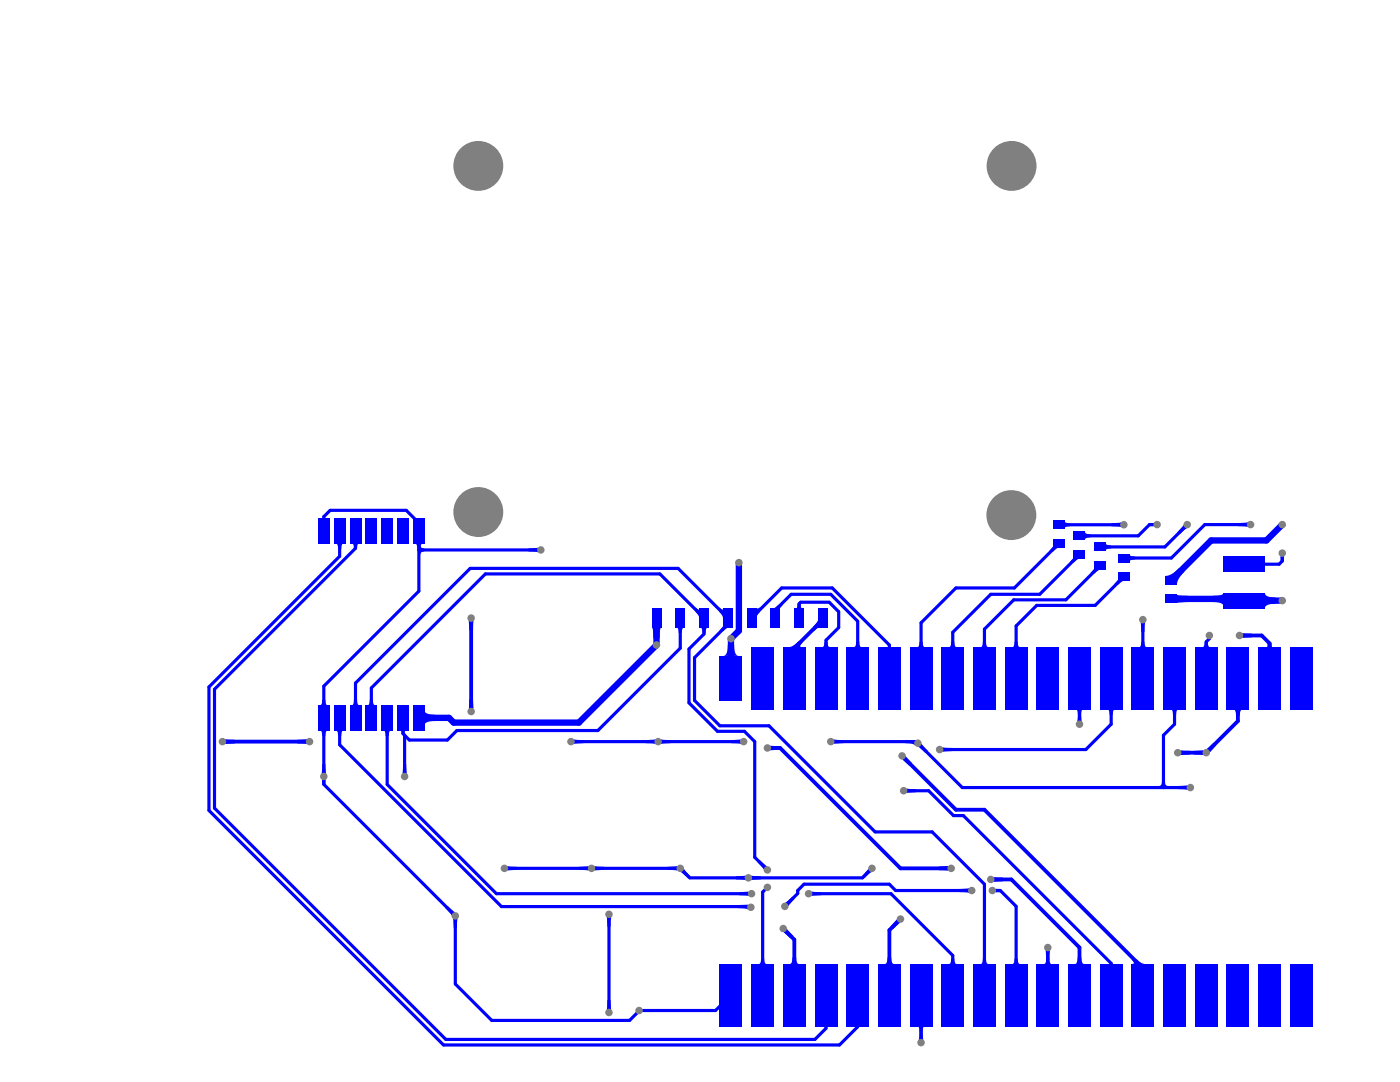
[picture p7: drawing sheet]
<svg xmlns="http://www.w3.org/2000/svg" width="279mm" height="216mm" viewBox="0 0 279 216" stroke-linecap="round" stroke-linejoin="round" font-family="sans-serif">
<g fill="#00f">
<path d="M67 145.8h1.6a.84 .84 0 0 0-.5 1h-.6v-.4a.59 .59 0 0 0-.5-.6z"/>
<path d="M67 108.5h1.6a.84 .84 0 0 0-.5 1h-.6v-.3a.59 .59 0 0 0-.5-.7z"/>
<path d="M73.8 139.6h.6v.4a.6 .6 0 0 0 .5 .7h-1.6a.84 .84 0 0 0 .5-1.1z"/>
<path d="M70.6 139.6h.7v.4a.6 .6 0 0 0 .4 .7h-1.5a.84 .84 0 0 0 .4-1.1z"/>
<path d="M70.3 108.5h1.3l-.2 .2-.1 .7h-.7a.84 .84 0 0 0-.3-.9z"/>
<path d="M76.5 145.8h1.6a.84 .84 0 0 0-.5 1h-.6l-.1-.4a.59 .59 0 0 0-.4-.6z"/>
<path d="M83.9 108.8a.62 .62 0 0 0 .8 .6v.7a.62 .62 0 0 0-.8 .6l-.6-1z"/>
<path d="M82.8 108.5h1.6a.84 .84 0 0 0-.5 1h-.6v-.3a.59 .59 0 0 0-.5-.7z"/>
<path d="M93.6 139.5h.8l.1 1.9h-1z"/>
<path d="M93.5 123.9h1l-.1 1.9h-.8z"/>
<path d="M105.5 109.4l1.9-.2v1l-1.9-.1z"/>
<path d="M121.2 199.6h.7l.1 1.9h-1z"/>
<path d="M144.3 124.4l1.4 .8a1.06 1.06 0 0 0-1 .4l-.4 .4-.8-.2 .8-.9 .1-.3z"/>
<path d="M147.5 180.6l1.8-.1v1a2.91 2.91 0 0 0-2-.3z"/>
<path d="M146.9 174.8l1.9-.1v1l-1.9-.2z"/>
<path d="M151.9 191.3h.6v.4a.6 .6 0 0 0 .5 .6h-1.6a.84 .84 0 0 0 .5-1z"/>
<path d="M151.2 172.1l.4-.5 1.5 1.2-.7 .7z"/>
<path d="M153.7 148.8l1.9 .1v.7l-1.9 .1z"/>
<path d="M158.1 191.1h.8a1.01 1.01 0 0 0 .6 1.2h-1.9a1.01 1.01 0 0 0 .5-1.2z"/>
<path d="M156.4 186l.7-.7 1.2 1.4-.5 .6z"/>
<path d="M156.7 180.1l1.5-1.2 .4 .4-1.2 1.5z"/>
<path d="M159.2 120.5h.6a.86 .86 0 0 0 .3 .9h-1.3l.3-.2z"/>
<path d="M163.3 123.2l.7 2-.2-.2-.3 .1-1.1 .9v-1a2.02 2.02 0 0 0 .9-1.8z"/>
<path d="M177.1 191.1h.8a1.01 1.01 0 0 0 .5 1.2h-1.9a1.01 1.01 0 0 0 .6-1.2z"/>
<path d="M183.5 205.6h.6l.2 1.9h-1z"/>
<path d="M183 204.8h1.6a.84 .84 0 0 0-.5 1h-.6v-.3a.59 .59 0 0 0-.5-.7z"/>
<path d="M183.2 149l.7-.6 1.3 1.4-.5 .5z"/>
<path d="M189.8 191.3h.7v.4a.6 .6 0 0 0 .4 .6h-1.5a.84 .84 0 0 0 .4-1z"/>
<path d="M188.1 149.1l1.9 .1v.7l-1.9 .1z"/>
<path d="M191.5 177.4l1.9-.2v1l-1.9-.2z"/>
<path d="M198.7 177.3l.9 .1v.6h-.9z"/>
<path d="M198.3 175l1.9 .1v.8l-1.9 .1z"/>
<path d="M202.5 191.3h.6v.4a.6 .6 0 0 0 .5 .6h-1.6a.84 .84 0 0 0 .5-1z"/>
<path d="M208.6 189.6h1l-.2 1.9h-.6z"/>
<path d="M208.8 191.3h.6v.4a.6 .6 0 0 0 .5 .6h-1.6a.84 .84 0 0 0 .5-1z"/>
<path d="M210.2 108.4l1.4 .9a1.01 1.01 0 0 0-1.1 .4l-.4 .4-.6-.2 .7-1z"/>
<path d="M215.1 191.1h.7a1.01 1.01 0 0 0 .6 1.2h-1.9a1.01 1.01 0 0 0 .6-1.2z"/>
<path d="M214.6 141.6h1.6a.84 .84 0 0 0-.4 1h-.7v-.4a.59 .59 0 0 0-.5-.6z"/>
<path d="M214.3 110.6l1.4 .9a1.01 1.01 0 0 0-1.1 .4l-.3 .4-.7-.2 .7-1z"/>
<path d="M212.4 103.9a.84 .84 0 0 0 1.1 .5v.6h-.4a.6 .6 0 0 0-.7 .5z"/>
<path d="M220.7 108.3a.84 .84 0 0 0 1 .5v.6l-.4 .1a.6 .6 0 0 0-.6 .4z"/>
<path d="M223.2 115.1l1.3 .8a1.01 1.01 0 0 0-1 .4l-.4 .4-.7-.2 .8-.9z"/>
<path d="M225.4 110.6a.84 .84 0 0 0 1.1 .4v.7h-.4a.6 .6 0 0 0-.7 .4z"/>
<path d="M221.8 104.4l1.9-.2v1l-1.9-.2z"/>
<path d="M227.6 124.2h1l-.2 1.9h-.6z"/>
<path d="M229.4 104.4h.9v.6h-.9z"/>
<path d="M233.6 141.6h1.6a.84 .84 0 0 0-.5 1h-.6v-.4a.59 .59 0 0 0-.5-.6z"/>
<path d="M232.7 114.9a3.9 3.9 0 0 0 2.6-1.5l1.1 .6a4.2 4.2 0 0 0-1.5 2.6z"/>
<path d="M236.2 104.7l.7 .7-1.5 1.2-.4-.4z"/>
<path d="M238.3 149.8l1.9-.1v1l-1.9-.1z"/>
<path d="M242.1 118.9l1.6-.2 .4-.2 .1-.2v2.8a1.19 1.19 0 0 0-1.4-.9l-.7-.1z"/>
<path d="M247.9 126.3l1.9 .1v.8l-1.9 .1z"/>
<path d="M247.1 104.4l1.9-.2v1l-1.9-.2z"/>
<path d="M253 128.4h.8l.1 .7h-1.1z"/>
<path d="M252.4 118.3a1.18 1.18 0 0 0 1.4 .9h.8v1.3a2.08 2.08 0 0 0-2.2 .7v.2z"/>
<path d="M255.6 111h.7l-.1 .9h-.6z"/>
<path d="M45 147.5l1.8 .1v.8l-1.8 .1z"/>
<path d="M80.4 152.5h.7l.1 1.9h-.9z"/>
<path d="M90.4 183.3h1l-.2 1.9h-.6z"/>
<path d="M101.2 172.8l1.9 .2v.6l-1.9 .2z"/>
<path d="M115.6 173l1.9-.2v1l-1.9-.2z"/>
<path d="M118.6 172.8l1.9 .2v.6l-1.9 .2z"/>
<path d="M121 183h1l-.1 1.9h-.7z"/>
<path d="M133.3 173l1.9-.2v1l-1.9-.2z"/>
<path d="M131.9 147.5l1.9 .2v.6l-1.9 .2z"/>
<path d="M135.8 174l.7-.7 1.2 1.5-.4 .4z"/>
<path d="M138.8 121.2l.6 .4 .2-.2v2.1l-.2-.7-.6-.7z"/>
<path d="M143.5 121.2l.6 .4 .2-.2v2.1l-.2-.7-.6-.7z"/>
<path d="M147.5 178l1.9-.2v1l-1.9-.2z"/>
<path d="M145.9 147.7l1.9-.2v1l-1.9-.2z"/>
<path d="M157.4 129.1a3 3 0 0 0 2-1.2l.8 .3-.3 .3a.31 .31 0 0 0-.2 .4 .31 .31 0 0 0 .4 .2z"/>
<path d="M161.9 177.8l1.9 .2v.6l-1.9 .2z"/>
<path d="M164.5 128h.7v.4a.6 .6 0 0 0 .4 .7h-1.5a.85 .85 0 0 0 .4-1.1z"/>
<path d="M166.4 147.5l1.9 .2v.6l-1.9 .2z"/>
<path d="M173.3 173.3l.7 .7-1.5 1.2-.5-.4z"/>
<path d="M179 183.4l.7 .7-1.4 1.3-.6-.6z"/>
<path d="M183.5 128h.6l.1 .4a.6 .6 0 0 0 .4 .7h-1.6a.84 .84 0 0 0 .5-1.1z"/>
<path d="M187.4 172.9l1.9-.1v1l-1.9-.2z"/>
<path d="M189.8 128h.7v.4a.6 .6 0 0 0 .4 .7h-1.5a.84 .84 0 0 0 .4-1.1z"/>
<path d="M202.5 128h.6v.4a.6 .6 0 0 0 .5 .7h-1.6a.84 .84 0 0 0 .5-1.1z"/>
<path d="M215.1 142h.7l.1 1.9h-1z"/>
<path d="M218.4 112.9l1.4 .8a1.01 1.01 0 0 0-1 .4l-.4 .4-.7-.2 .7-1z"/>
<path d="M227.8 128h.6v.4a.6 .6 0 0 0 .5 .7h-1.6a.84 .84 0 0 0 .5-1.1z"/>
<path d="M240.4 128.1h.6l.1 .4a.59 .59 0 0 0 .4 .6h-1.5a.83 .83 0 0 0 .4-1z"/>
<path d="M64.3 155.6h.7l-.1 .9h-.6z"/>
<path d="M63.8 145.8h1.6a.84 .84 0 0 0-.5 1h-.6v-.4a.59 .59 0 0 0-.5-.6z"/>
<path d="M64.3 139.6h.6l.1 .4a.6 .6 0 0 0 .4 .7h-1.6a.84 .84 0 0 0 .5-1.1z"/>
<path d="M88.9 181.2l.4-.4 1.5 1.2-.7 .7z"/>
<path d="M80 145.8h.9l-.2 .6h-.6z"/>
<path d="M130.1 125.2h1.9l-.3 .6v1.6h-1.3l-.1-1.6z"/>
<path d="M149.9 174.7l1.9 .1v.7l-1.9 .2z"/>
<path d="M145.2 128.7h1.3a2.09 2.09 0 0 0 .8 2.2h.2h-3.2a1.19 1.19 0 0 0 .9-1.4z"/>
<path d="M135 125.2h1.6a.84 .84 0 0 0-.5 1.1h-.7v-.4a.59 .59 0 0 0-.4-.7z"/>
<path d="M139.7 125.2h1.6a.84 .84 0 0 0-.5 1.1h-.6v-.4a.59 .59 0 0 0-.5-.7z"/>
<path d="M153.9 121.4l.1 .1a1.95 1.95 0 0 0 1.4-.8h.8l-.6 .8-.1 .3 .2 .1z"/>
<path d="M180.9 157.3l1.9 .2v.6l-1.9 .2z"/>
<path d="M180.1 151.6l.7-.7 1.2 1.4-.5 .5z"/>
<path d="M196.1 191.3h.7v.4a.6 .6 0 0 0 .5 .6h-1.6a.84 .84 0 0 0 .4-1z"/>
<path d="M225.8 191.4a2.2 2.2 0 0 1 2 .7l.8 .2h-2.7a.31 .31 0 0 0 .4-.1 .31 .31 0 0 0-.2-.4z"/>
<path d="M231.9 156.1h.6a.62 .62 0 0 0 .6 .7l-.9 .7-1-.7a.62 .62 0 0 0 .7-.7z"/>
<path d="M221 141.6h1.5a.84 .84 0 0 0-.4 1h-.7v-.4a.59 .59 0 0 0-.4-.6z"/>
<path d="M216.5 106.1a.84 .84 0 0 0 1.1 .5v.6l-.4 .1a.6 .6 0 0 0-.7 .4z"/>
<path d="M235.1 156.8l1.9-.1v.9l-1.9-.1z"/>
<path d="M235.6 149.7l1.9 .1v.8l-1.9 .1z"/>
<path d="M246.1 141.6h1.9a1 1 0 0 0-.6 1.2h-.7a1 1 0 0 0-.6-1.2z"/>
<path d="M234.9 118.6l.5 .2 1.6 .1v1.2l-2.1 .3z"/>
<path d="M64.3 152.5h.6l.2 1.9h-1z"/>
<path d="M59.3 147.6l1.9-.1v1l-1.9-.1z"/>
<path d="M84.7 141.7a1.19 1.19 0 0 0 1.4 .9h.7v1.3a2.09 2.09 0 0 0-2.1 .7v.2z"/>
<path d="M114.5 147.5l1.9 .2v.6l-1.9 .2z"/>
<path d="M128.9 147.7l1.9-.2v1l-1.9-.2z"/>
<path d="M150.9 121.4l.8-.2a1.83 1.83 0 0 1-.6 1.6l-.2 .7z"/>
<path d="M170.9 128h.6v.4a.6 .6 0 0 0 .5 .7h-1.6a.85 .85 0 0 0 .5-1.1z"/>
<path d="M181 147.7h1.7l-.1 1-.1-.1a2.98 2.98 0 0 0-1.9-.3z"/>
<path d="M196.1 128h.7v.4a.6 .6 0 0 0 .5 .7h-1.6a.84 .84 0 0 0 .4-1.1z"/>
<path d="M240.8 149.4l1.4-1.2 .5 .5-1.2 1.4z"/>
</g>
<g fill="none" stroke="#00f" stroke-width=".63">
<path d="M83.6 104.4v1.5M230.9 104.7h-1.5l-2.2 2.2M159.8 120.2l-.3 .3M241.4 126.8v.6M80.4 146.4l1.3 1.3M234.4 144.5l-2.2 2.2M153.2 177.1l-1 .9M160.5 176.4l-1.3 1.3v.6M177.5 176.4l1.2 1.3M198 177.7h1.6M149.7 180.9l.2 .1M127.5 201.6v.1"/>
<path d="M164.8 205.2l-2.2 2.2"/>
</g>
<circle cx="248.3" cy="119.9" r=".63" fill="#00f"/>
<path d="M147.5 112.3v13.6l-1.6 1.5v7.9M233.8 119.5h14.2l.3 .4h7.6M255.9 104.7l-3.2 3.1h-11l-7.9 8M131 123.3v5.4l-15.5 15.5h-24.9l-1-1h-6" fill="none" stroke="#00f" stroke-width="1.3"/>
<g fill="none" stroke="#00f" stroke-width=".63">
<path d="M67.8 105.9v5.1l-26.1 26.1v24.6l46.8 46.8h79l3.7-3.6v-6.3M70.9 105.9v3.5l-28.1 28.1v23.8l46.2 46.1h73.6M83.6 104.4l-2.5-2.6h-15.2l-1.3 1.3v2.8M83.6 105.9v12.1l-19 18.9v19.6l26.3 26.3v13.5l7.2 7.3h27.5l1.9-1.9M83.6 109.7h24.3M211.3 108.4l-8.9 8.9h-11.6l-7 7v11M211.3 104.7h13M215.4 110.7l-7.9 7.9h-9.8l-7.6 7.6v9.1M215.4 106.9h11.8M219.5 112.9l-6.8 6.8h-10.4l-5.8 5.8v9.8M224.3 115.1l-5.7 5.7h-11.7l-4.1 4.1v10.4M236.9 104.7l-4.4 4.4h-13"/>
<path d="M249.6 104.7h-9.2l-6.6 6.6h-9.5M255.9 110.4v1.5l-.6 .7h-7.3M135.8 123.3v6l-16.5 16.5h-28.1l-1.9 1.9h-7.6M150 123.3l6-6h10.1l11.4 11.4v6.6M154.7 123.3v-1.6l3.2-3.1h7.9l5.4 5.4v11.3M159.5 120.5v2.8M159.8 120.2h5.7l1.9 1.9v3.1l-2.6 2.6v7.5M215.4 135.3v9.2M221.8 135.3v9.2l-5.1 5.1h-29.2M228.1 123.6v11.7M234.4 135.3v9.2M241.4 127.4l-.7 .7v7.2"/>
<path d="M67.8 143.2v5.4l32.3 32.3h49.6M70.9 143.2v-6.9l22.9-22.9h41.5l9.9 9.9v1.3l-6.6 6.6v8.6l5.1 5h9.8l21.2 21.2h11.3l10.5 10.4v22.2M74.1 143.2v-5.9l22.8-22.8h34.8l8.8 8.8v3.2l-3 3v10.7l5.7 5.7h5.4l2 2.1v23.1l2.6 2.5M77.3 143.2v13.3l21.8 21.8h50.9M80.4 143.2v3.2M80.7 146.7v8.2M113.9 148h34.5M165.8 148h17.1l9.1 9.1h45.6M180.3 157.8h5l5 4.9h2l29.5 29.5v6.4M232.2 146.7v10.4M100.7 173.3h35.1l1.9 1.9h34.4l1.9-1.9M152.2 178v20.6"/>
<path d="M159.2 178.3l-2.6 2.6M160.5 176.4h17M161.4 178.3h16.4l12.3 12.4v7.9M178.7 177.7h15.2M199.6 177.7l3.2 3.2v17.7M121.5 182.4v19.6M145.9 198.6l-3.1 3h-15.3M164.8 198.6v6.6M183.8 198.6v9.4M209.1 189.1v9.5"/>
</g>
<path d="M94 123.3v18.7M164.2 123.3v.3l-5.7 5.7v6M247.1 135.3v8.6l-6.4 6.3h-5.7M247.4 126.8h4.4l1.6 1.6v6.9M44.4 148h17.4M153.2 149.2h2.5l24 24.1h10.1M180 150.8l10.8 10.8h5.7l31.6 31.6v5.4M197.7 175.5h4.1l13.6 13.6v9.5M156.3 185.3l2.2 2.2v11.1M179.7 183.4l-2.2 2.2v13" fill="none" stroke="#00f" stroke-width=".76"/>
<g fill="#808080">
<circle cx="80.7" cy="154.9" r=".75"/>
<circle cx="64.6" cy="154.9" r=".75"/>
<circle cx="107.9" cy="109.7" r=".75"/>
<circle cx="183.8" cy="208" r=".75"/>
<circle cx="145.9" cy="127.4" r=".75"/>
<circle cx="131" cy="128.7" r=".75"/>
<circle cx="150" cy="178.3" r=".75"/>
<circle cx="113.9" cy="148" r=".75"/>
<circle cx="61.8" cy="148" r=".75"/>
<circle cx="174" cy="173.3" r=".75"/>
<circle cx="201.8" cy="102.8" r="5"/>
<circle cx="201.9" cy="33.1" r="5"/>
<circle cx="95.5" cy="33.1" r="5"/>
<circle cx="95.5" cy="102.2" r="5"/>
<circle cx="237.6" cy="157.1" r=".75"/>
<circle cx="183.2" cy="148.3" r=".75"/>
<circle cx="165.8" cy="148" r=".75"/>
<circle cx="135.8" cy="173.3" r=".75"/>
<circle cx="118.1" cy="173.3" r=".75"/>
<circle cx="240.7" cy="150.2" r=".75"/>
<circle cx="235" cy="150.2" r=".75"/>
<circle cx="131.3" cy="148" r=".75"/>
<circle cx="148.4" cy="148" r=".75"/>
<circle cx="44.4" cy="148" r=".75"/>
<circle cx="100.7" cy="173.3" r=".75"/>
<circle cx="153.2" cy="149.2" r=".75"/>
<circle cx="189.8" cy="173.3" r=".75"/>
<circle cx="121.5" cy="202" r=".75"/>
<circle cx="121.5" cy="182.4" r=".75"/>
<circle cx="247.4" cy="126.8" r=".75"/>
<circle cx="241.4" cy="126.8" r=".75"/>
<circle cx="187.5" cy="149.6" r=".75"/>
<circle cx="156.3" cy="185.3" r=".75"/>
<circle cx="179.7" cy="183.4" r=".75"/>
<circle cx="193.9" cy="177.7" r=".75"/>
<circle cx="198" cy="177.7" r=".75"/>
<circle cx="180" cy="150.8" r=".75"/>
<circle cx="94" cy="142" r=".75"/>
<circle cx="94" cy="123.3" r=".75"/>
<circle cx="153.2" cy="177.1" r=".75"/>
<circle cx="149.4" cy="175.2" r=".75"/>
<circle cx="156.6" cy="180.9" r=".75"/>
<circle cx="149.9" cy="181" r=".75"/>
<circle cx="153.2" cy="173.6" r=".75"/>
<circle cx="161.4" cy="178.3" r=".75"/>
<circle cx="230.9" cy="104.7" r=".75"/>
<circle cx="236.9" cy="104.7" r=".75"/>
<circle cx="224.3" cy="104.7" r=".75"/>
<circle cx="147.5" cy="112.3" r=".75"/>
<circle cx="255.9" cy="110.4" r=".75"/>
<circle cx="255.9" cy="104.7" r=".75"/>
<circle cx="255.9" cy="119.9" r=".75"/>
<circle cx="249.6" cy="104.7" r=".75"/>
<circle cx="215.4" cy="144.5" r=".75"/>
<circle cx="90.9" cy="182.8" r=".75"/>
<circle cx="180.3" cy="157.8" r=".75"/>
<circle cx="197.7" cy="175.5" r=".75"/>
<circle cx="209.1" cy="189.1" r=".75"/>
<circle cx="228.1" cy="123.6" r=".75"/>
<circle cx="127.5" cy="201.6" r=".75"/>
</g>
<g fill="#00f">
<path d="M218.4 108.3h2.3v1.7h-2.3z" fill-rule="evenodd"/>
<path d="M223.2 114.2h2.2v1.8h-2.2z" fill-rule="evenodd"/>
<path d="M223.2 110.5h2.2v1.7h-2.2z" fill-rule="evenodd"/>
<path d="M232.7 118.6h2.2v1.8h-2.2z" fill-rule="evenodd"/>
<path d="M232.7 114.9h2.2v1.7h-2.2z" fill-rule="evenodd"/>
<path d="M66.7 140.7h2.2v5.1h-2.2z" fill-rule="evenodd"/>
<path d="M66.7 103.4h2.2v5.1h-2.2z" fill-rule="evenodd"/>
<path d="M76.2 140.7h2.2v5.1h-2.2z" fill-rule="evenodd"/>
<path d="M76.2 103.4h2.2v5.1h-2.2z" fill-rule="evenodd"/>
<path d="M82.5 140.7h2.2v5.1h-2.2z" fill-rule="evenodd"/>
<path d="M82.5 103.4h2.2v5.1h-2.2z" fill-rule="evenodd"/>
<path d="M153.8 121.4h1.9v3.8h-1.9z" fill-rule="evenodd"/>
<path d="M156.3 192.3h4.4v12.5h-4.4z" fill-rule="evenodd"/>
<path d="M158.5 121.4h1.9v3.8h-1.9z" fill-rule="evenodd"/>
<path d="M163.3 121.4h1.9v3.8h-1.9z" fill-rule="evenodd"/>
<path d="M181.6 192.3h4.4v12.5h-4.4z" fill-rule="evenodd"/>
<path d="M206.9 192.3h4.4v12.5h-4.4z" fill-rule="evenodd"/>
<path d="M218.4 112h2.3v1.7h-2.3z" fill-rule="evenodd"/>
<path d="M232.2 192.3h4.4v12.5h-4.4z" fill-rule="evenodd"/>
<path d="M257.5 192.3h4.4v12.5h-4.4z" fill-rule="evenodd"/>
<path d="M156.3 129.1h4.4v12.5h-4.4z" fill-rule="evenodd"/>
<path d="M181.6 129.1h4.4v12.5h-4.4z" fill-rule="evenodd"/>
<path d="M206.9 129.1h4.4v12.5h-4.4z" fill-rule="evenodd"/>
<path d="M232.2 129.1h4.4v12.5h-4.4z" fill-rule="evenodd"/>
<path d="M257.5 129.1h4.4v12.5h-4.4z" fill-rule="evenodd"/>
<path d="M210.2 103.8h2.2v1.8h-2.2z" fill-rule="evenodd"/>
<path d="M244.2 118.3h8.2v3.1h-8.2z" fill-rule="evenodd"/>
<path d="M63.5 140.7h2.2v5.1h-2.2z" fill-rule="evenodd"/>
<path d="M69.8 140.7h2.3v5.1h-2.3z" fill-rule="evenodd"/>
<path d="M69.8 103.4h2.3v5.1h-2.3z" fill-rule="evenodd"/>
<path d="M63.5 103.4h2.2v5.1h-2.2z" fill-rule="evenodd"/>
<path d="M73 140.7h2.2v5.1h-2.2z" fill-rule="evenodd"/>
<path d="M79.3 140.7h2.2v5.1h-2.2z" fill-rule="evenodd"/>
<path d="M79.3 103.4h2.2v5.1h-2.2z" fill-rule="evenodd"/>
<path d="M73 103.4h2.2v5.1h-2.2z" fill-rule="evenodd"/>
<path d="M130.1 121.4h1.9v3.8h-1.9z" fill-rule="evenodd"/>
<path d="M143.7 192.3h4.4v12.5h-4.4z" fill-rule="evenodd"/>
<path d="M143.7 130.9h4.4v8.9h-4.4z" fill-rule="evenodd"/>
<path d="M149 121.4h1.9v3.8h-1.9z" fill-rule="evenodd"/>
<path d="M144.3 121.4h1.9v3.8h-1.9z" fill-rule="evenodd"/>
<path d="M139.6 121.4h1.9v3.8h-1.9z" fill-rule="evenodd"/>
<path d="M134.8 121.4h1.9v3.8h-1.9z" fill-rule="evenodd"/>
<path d="M162.6 192.3h4.5v12.5h-4.5z" fill-rule="evenodd"/>
<path d="M169 192.3h4.4v12.5h-4.4z" fill-rule="evenodd"/>
<path d="M175.3 192.3h4.4v12.5h-4.4z" fill-rule="evenodd"/>
<path d="M187.9 192.3h4.5v12.5h-4.5z" fill-rule="evenodd"/>
<path d="M194.3 192.3h4.4v12.5h-4.4z" fill-rule="evenodd"/>
<path d="M200.6 192.3h4.4v12.5h-4.4z" fill-rule="evenodd"/>
<path d="M210.2 107.6h2.2v1.7h-2.2z" fill-rule="evenodd"/>
<path d="M219.5 192.3h4.5v12.5h-4.5z" fill-rule="evenodd"/>
<path d="M225.9 192.3h4.4v12.5h-4.4z" fill-rule="evenodd"/>
<path d="M238.5 192.3h4.4v12.5h-4.4z" fill-rule="evenodd"/>
<path d="M244.8 192.3h4.5v12.5h-4.5z" fill-rule="evenodd"/>
<path d="M244.2 111h8.2v3.2h-8.2z" fill-rule="evenodd"/>
<path d="M169 129.1h4.4v12.5h-4.4z" fill-rule="evenodd"/>
<path d="M162.6 129.1h4.5v12.5h-4.5z" fill-rule="evenodd"/>
<path d="M187.9 129.1h4.5v12.5h-4.5z" fill-rule="evenodd"/>
<path d="M175.3 129.1h4.4v12.5h-4.4z" fill-rule="evenodd"/>
<path d="M200.6 129.1h4.4v12.5h-4.4z" fill-rule="evenodd"/>
<path d="M194.3 129.1h4.4v12.5h-4.4z" fill-rule="evenodd"/>
<path d="M225.9 129.1h4.4v12.5h-4.4z" fill-rule="evenodd"/>
<path d="M219.5 129.1h4.5v12.5h-4.5z" fill-rule="evenodd"/>
<path d="M244.8 129.1h4.5v12.5h-4.5z" fill-rule="evenodd"/>
<path d="M238.5 129.1h4.4v12.5h-4.4z" fill-rule="evenodd"/>
<path d="M214.3 109.8h2.3v1.7h-2.3z" fill-rule="evenodd"/>
<path d="M150 192.3h4.4v12.5h-4.4z" fill-rule="evenodd"/>
<path d="M213.2 192.3h4.4v12.5h-4.4z" fill-rule="evenodd"/>
<path d="M214.3 106h2.3v1.8h-2.3z" fill-rule="evenodd"/>
<path d="M251.2 192.3h4.4v12.5h-4.4z" fill-rule="evenodd"/>
<path d="M213.2 129.1h4.4v12.5h-4.4z" fill-rule="evenodd"/>
<path d="M150 129.1h4.4v12.5h-4.4z" fill-rule="evenodd"/>
<path d="M251.2 129.1h4.4v12.5h-4.4z" fill-rule="evenodd"/>
</g>
</svg>
